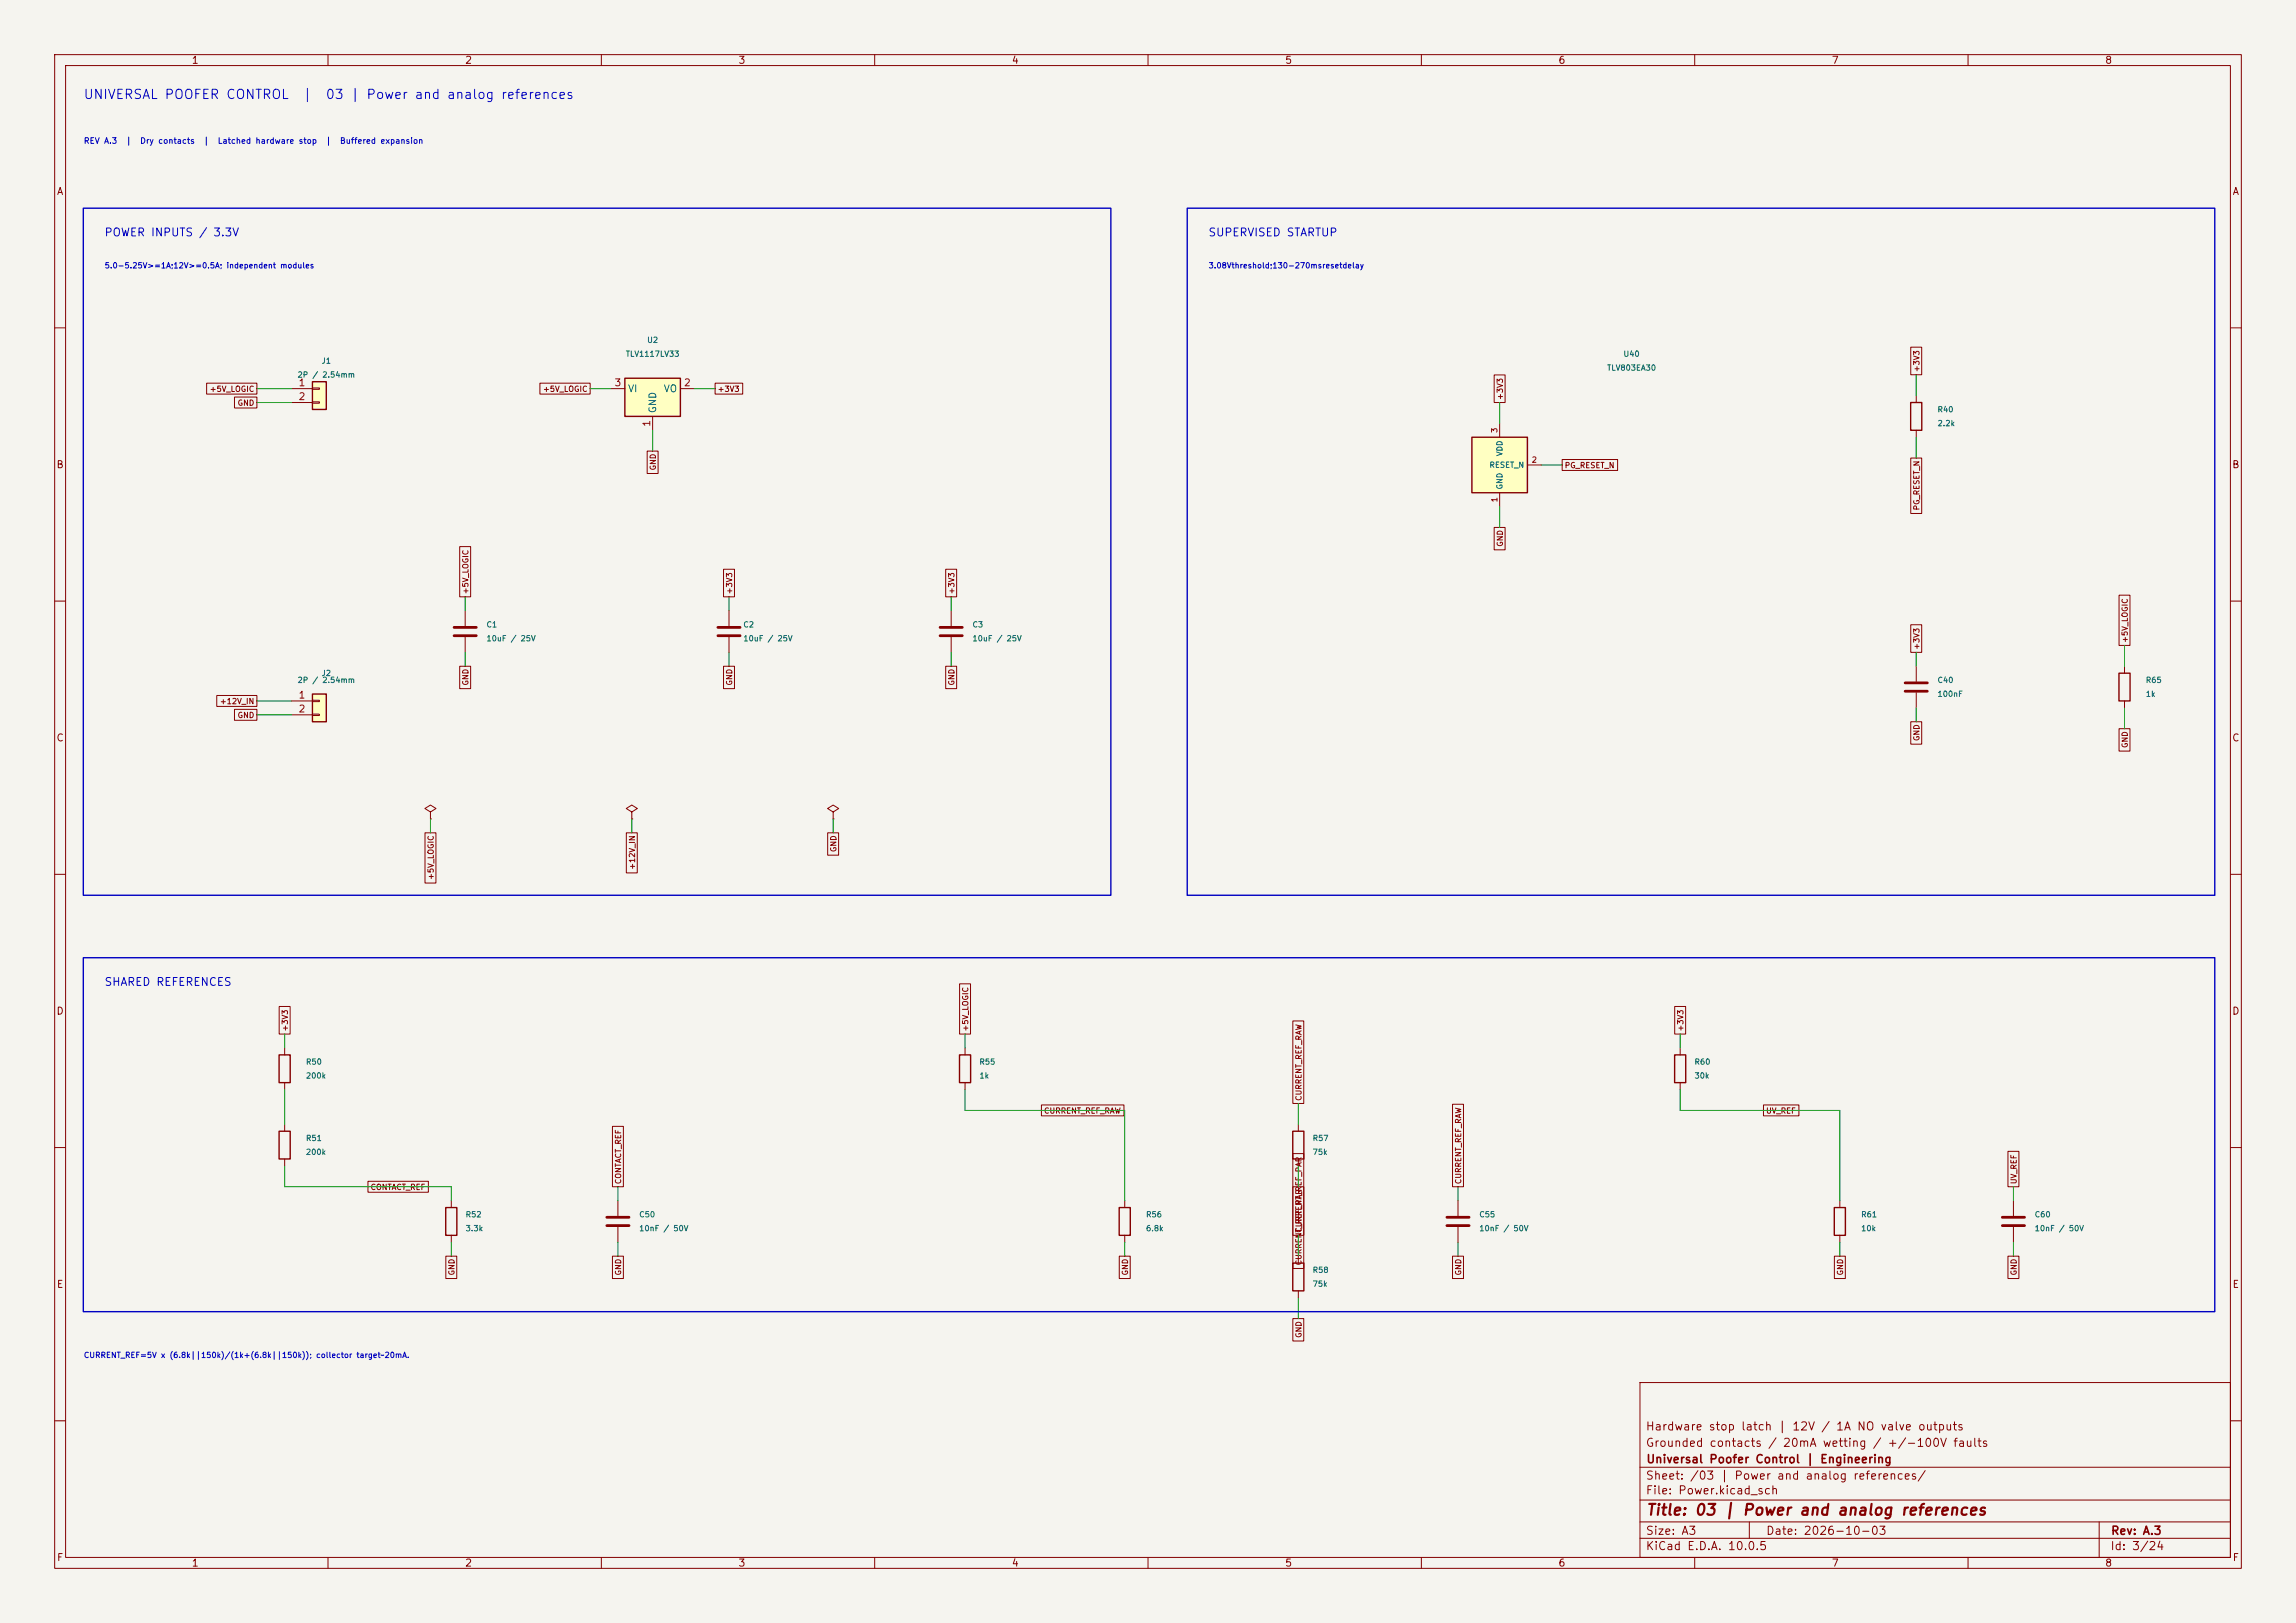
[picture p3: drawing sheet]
<svg xmlns="http://www.w3.org/2000/svg" width="420mm" height="297mm" viewBox="0 0 420 297" stroke-linecap="round" stroke-linejoin="round" font-family="sans-serif">
<defs><g id="words">
<text font-size="2" fill="#840000" x="301" y="277.8">Title: 03 | Power and analog references</text>
<g font-size="1.7" fill="#0000c2">
<text x="15.2" y="18.5">UNIVERSAL POOFER CONTROL</text>
<text x="55.2" y="18.5">|</text>
<text x="59.5" y="18.5">03 | Power and analog references</text>
</g>
<g font-size="1.5" fill="#840000">
<text x="300.9" y="262.1">Hardware stop latch | 12V / 1A NO valve outputs</text>
<text x="300.9" y="265.1">Grounded contacts / 20mA wetting / +/-100V faults</text>
<text x="301" y="268.1">Universal Poofer Control | Engineering</text>
<text x="300.9" y="273.8">File: Power.kicad_sch</text>
<text x="300.9" y="271.1">Sheet: /03 | Power and analog references/</text>
<text x="300.9" y="281.2">Size: A3</text>
<text x="322.9" y="281.2">Date: 2026-10-03</text>
<text x="386" y="281.2">Rev: A.3</text>
<text x="300.9" y="284">KiCad E.D.A. 10.0.5</text>
<text x="385.9" y="284">Id: 3/24</text>
</g>
<g font-size="1.4" fill="#0000c2">
<text x="19" y="43.6">POWER INPUTS / 3.3V</text>
<text x="220.9" y="43.6">SUPERVISED STARTUP</text>
<text x="19" y="180.8">SHARED REFERENCES</text>
</g>
<g font-size="1.3" fill="#840000">
<text x="35" y="12">1</text>
<text x="85" y="12">2</text>
<text x="135" y="12">3</text>
<text x="185" y="12">4</text>
<text x="235" y="12">5</text>
<text x="285" y="12">6</text>
<text x="335" y="12">7</text>
<text x="385" y="12">8</text>
<text x="10.3" y="36">A</text>
<text x="408.3" y="36">A</text>
<text x="10.2" y="86">B</text>
<text x="408.2" y="86">B</text>
<text x="10.2" y="136">C</text>
<text x="408.2" y="136">C</text>
<text x="10.2" y="186">D</text>
<text x="408.2" y="186">D</text>
<text x="10.3" y="236">E</text>
<text x="408.3" y="236">E</text>
<text x="10.3" y="286">F</text>
<text x="35" y="287">1</text>
<text x="85" y="287">2</text>
<text x="135" y="287">3</text>
<text x="185" y="287">4</text>
<text x="235" y="287">5</text>
<text x="285" y="287">6</text>
<text x="335" y="287">7</text>
<text x="385" y="287">8</text>
<text x="408.3" y="286">F</text>
</g>
<g font-size="1.3" fill="#a90000">
<text x="54.5" y="71">1</text>
<text x="112.3" y="71">3</text>
<text x="125" y="71">2</text>
<text x="54.5" y="73.5">2</text>
<text x="119.2" y="78.2" transform="rotate(-90 119.2 78.2)">1</text>
<text x="54.5" y="128.1">1</text>
<text x="54.5" y="130.7">2</text>
</g>
<g font-size="1.3" fill="#006464">
<text x="114.8" y="72.1">VI</text>
<text x="120.3" y="75.7" transform="rotate(-90 120.3 75.7)">GND</text>
<text x="121.3" y="72.1">VO</text>
</g>
<g font-size="1.1" fill="#0000c2">
<text x="15.2" y="26.6">REV A.3</text>
<text x="22.9" y="26.6">|</text>
<text x="25.5" y="26.6">Dry contacts</text>
<text x="37.1" y="26.6">|</text>
<text x="39.7" y="26.6">Latched hardware stop</text>
<text x="59.5" y="26.6">|</text>
<text x="62.1" y="26.6">Buffered expansion</text>
</g>
<g font-size="1" fill="#0000c2">
<text x="19.1" y="49.4">5.0-5.25V&gt;=1A;12V&gt;=0.5A; independent modules</text>
<text x="221" y="49.4">3.08Vthreshold;130-270msresetdelay</text>
<text x="15.2" y="248.7">CURRENT_REF=5V x (6.8k||150k)/(1k+(6.8k||150k)); collector target~20mA.</text>
</g>
<g font-size="1" fill="#006464">
<text x="114.4" y="65.5">TLV1117LV33</text>
<text x="118.3" y="63">U2</text>
<text x="296.9" y="65.5">U40</text>
<text x="54.3" y="69.3">2P / 2.54mm</text>
<text x="58.7" y="66.8">J1</text>
<text x="293.9" y="68.1">TLV803EA30</text>
<text x="354.3" y="75.7">R40</text>
<text x="275.1" y="83.6" transform="rotate(-90 275.1 83.6)">VDD</text>
<text x="354.3" y="78.2">2.2k</text>
<text x="272.4" y="85.8">RESET_N</text>
<text x="275.1" y="89.7" transform="rotate(-90 275.1 89.7)">GND</text>
<text x="88.9" y="115.1">C1</text>
<text x="88.9" y="117.6">10uF / 25V</text>
<text x="135.9" y="115.1">C2</text>
<text x="135.9" y="117.6">10uF / 25V</text>
<text x="177.8" y="115.1">C3</text>
<text x="177.8" y="117.6">10uF / 25V</text>
<text x="54.3" y="125.2">2P / 2.54mm</text>
<text x="58.7" y="123.9">J2</text>
<text x="354.3" y="125.2">C40</text>
<text x="392.4" y="125.2">R65</text>
<text x="354.3" y="127.8">100nF</text>
<text x="392.4" y="127.8">1k</text>
<text x="55.9" y="195.1">R50</text>
<text x="55.9" y="197.6">200k</text>
<text x="179.1" y="195.1">R55</text>
<text x="179.1" y="197.6">1k</text>
<text x="309.9" y="195.1">R60</text>
<text x="309.9" y="197.6">30k</text>
<text x="55.9" y="209">R51</text>
<text x="240" y="209">R57</text>
<text x="55.9" y="211.6">200k</text>
<text x="240" y="211.6">75k</text>
<text x="85.1" y="223">R52</text>
<text x="85.1" y="225.5">3.3k</text>
<text x="116.8" y="223">C50</text>
<text x="116.8" y="225.5">10nF / 50V</text>
<text x="209.5" y="223">R56</text>
<text x="209.5" y="225.5">6.8k</text>
<text x="270.5" y="223">C55</text>
<text x="270.5" y="225.5">10nF / 50V</text>
<text x="340.3" y="223">R61</text>
<text x="340.3" y="225.5">10k</text>
<text x="372.1" y="223">C60</text>
<text x="372.1" y="225.5">10nF / 50V</text>
<text x="240" y="233.2">R58</text>
<text x="240" y="235.7">75k</text>
</g>
<g font-size="1" fill="#840000">
<text x="38.3" y="71.9">+5V_LOGIC</text>
<text x="99.2" y="71.9">+5V_LOGIC</text>
<text x="131.2" y="71.9">+3V3</text>
<text x="351.3" y="68.2" transform="rotate(-90 351.3 68.2)">+3V3</text>
<text x="43.4" y="74.5">GND</text>
<text x="275.1" y="73.3" transform="rotate(-90 275.1 73.3)">+3V3</text>
<text x="120.2" y="86.2" transform="rotate(-90 120.2 86.2)">GND</text>
<text x="286.1" y="85.9">PG_RESET_N</text>
<text x="351.3" y="93.5" transform="rotate(-90 351.3 93.5)">PG_RESET_N</text>
<text x="275.1" y="100.1" transform="rotate(-90 275.1 100.1)">GND</text>
<text x="85.9" y="108.8" transform="rotate(-90 85.9 108.8)">+5V_LOGIC</text>
<text x="134.2" y="108.8" transform="rotate(-90 134.2 108.8)">+3V3</text>
<text x="174.8" y="108.8" transform="rotate(-90 174.8 108.8)">+3V3</text>
<text x="351.3" y="119" transform="rotate(-90 351.3 119)">+3V3</text>
<text x="389.4" y="117.7" transform="rotate(-90 389.4 117.7)">+5V_LOGIC</text>
<text x="85.9" y="125.5" transform="rotate(-90 85.9 125.5)">GND</text>
<text x="134.2" y="125.5" transform="rotate(-90 134.2 125.5)">GND</text>
<text x="174.8" y="125.5" transform="rotate(-90 174.8 125.5)">GND</text>
<text x="40.1" y="129.1">+12V_IN</text>
<text x="43.4" y="131.6">GND</text>
<text x="351.3" y="135.7" transform="rotate(-90 351.3 135.7)">GND</text>
<text x="389.4" y="137" transform="rotate(-90 389.4 137)">GND</text>
<text x="79.6" y="161.1" transform="rotate(-90 79.6 161.1)">+5V_LOGIC</text>
<text x="116.4" y="159.3" transform="rotate(-90 116.4 159.3)">+12V_IN</text>
<text x="153.2" y="156" transform="rotate(-90 153.2 156)">GND</text>
<text x="52.9" y="188.9" transform="rotate(-90 52.9 188.9)">+3V3</text>
<text x="177.4" y="188.9" transform="rotate(-90 177.4 188.9)">+5V_LOGIC</text>
<text x="308.2" y="188.9" transform="rotate(-90 308.2 188.9)">+3V3</text>
<text x="238.3" y="201.6" transform="rotate(-90 238.3 201.6)">CURRENT_REF_RAW</text>
<text x="190.9" y="204">CURRENT_REF_RAW</text>
<text x="323" y="204">UV_REF</text>
<text x="67.7" y="218">CONTACT_REF</text>
<text x="113.9" y="216.8" transform="rotate(-90 113.9 216.8)">CONTACT_REF</text>
<text x="267.5" y="216.8" transform="rotate(-90 267.5 216.8)">CURRENT_REF_RAW</text>
<text x="369.1" y="216.8" transform="rotate(-90 369.1 216.8)">UV_REF</text>
<text x="238.3" y="225.7" transform="rotate(-90 238.3 225.7)">CURRENT_REF_PAR</text>
<text x="83.4" y="233.5" transform="rotate(-90 83.4 233.5)">GND</text>
<text x="113.9" y="233.5" transform="rotate(-90 113.9 233.5)">GND</text>
<text x="206.6" y="233.5" transform="rotate(-90 206.6 233.5)">GND</text>
<text x="267.5" y="233.5" transform="rotate(-90 267.5 233.5)">GND</text>
<text x="337.4" y="233.5" transform="rotate(-90 337.4 233.5)">GND</text>
<text x="369.1" y="233.5" transform="rotate(-90 369.1 233.5)">GND</text>
<text x="238.3" y="244.9" transform="rotate(-90 238.3 244.9)">GND</text>
</g>
<g font-size="1" fill="#a90000">
<text x="274.1" y="79.3" transform="rotate(-90 274.1 79.3)">3</text>
<text x="280.1" y="84.9">2</text>
<text x="274.1" y="92" transform="rotate(-90 274.1 92)">1</text>
</g>
</g></defs>
<path d="M0 0h420v297h-420z" fill="#f5f4ef" stroke="#f5f4ef" stroke-width=".18"/>
<g fill="none" stroke="#840000" stroke-width=".18">
<path d="M10 10h400v277h-400zM12 12h396v273h-396zM60 10v2M110 10v2M160 10v2M210 10v2M260 10v2M310 10v2M360 10v2M10 60h2M408 60h2M10 110h2"/>
<path d="M408 110h2M10 160h2M408 160h2M176.5 191.8v1.2M176.5 198.1v1.3M10 210h2M408 210h2M300 253h108v32h-108zM10 260h2M300 278.5h108M300 274.5h108M300 268.5h108"/>
<path d="M320 278.5v3M384 278.5v6.5M408 260h2M60 285v2M110 285v2M160 285v2M210 285v2M260 285v2M300 281.5h108M310 285v2M360 285v2"/>
</g>
<path d="M175.5 193h2v5.1h-2z" fill="none" stroke="#840000" stroke-width=".25"/>
<path d="M57.1 69.9h2.6v5h-2.6z" fill="#ffffc2"/>
<path d="M57.1 69.9h2.6v5h-2.6zM51.1 193h2v5.1h-2zM306.3 193h2.1v5.1h-2.1zM51.1 207h2v5.1h-2zM236.5 207h2v5.1h-2zM204.7 221h2.1v5.1h-2.1zM236.5 231.1h2v5.1h-2zM335.5 221h2.1v5.1h-2.1z" fill="none" stroke="#840000" stroke-width=".25"/>
<g fill="none" stroke="#840000" stroke-width=".18">
<path d="M53.3 71.1h3.8M53.3 73.7h3.8M57.1 71h1.3v.2h-1.3zM57.1 73.5h1.3v.3h-1.3zM85.1 111.8v2.8M85.1 116.6v2.8M52.1 191.8v1.2M52.1 198.1v1.3M307.3 191.8v1.2M307.3 198.1v1.3M52.1 205.7v1.3M52.1 212.1v1.3"/>
<path d="M205.7 219.7v1.3M237.5 205.7v1.3M237.5 212.1v1.3M266.7 219.7v2.8M336.5 219.7v1.3M368.3 219.7v2.8M205.7 226.1v1.2M237.5 229.9v1.2M237.5 236.2v1.3M266.7 224.5v2.8M336.5 226.1v1.2M368.3 224.5v2.8"/>
</g>
<path d="M83.1 114.8h4M83.1 116.3h4M264.7 222.8h4M264.7 224.3h4M366.3 222.8h4M366.3 224.3h4" fill="none" stroke="#840000" stroke-width=".51"/>
<path d="M114.3 69.2h10.2v7h-10.2z" fill="#ffffc2"/>
<path d="M114.3 69.2h10.2v7h-10.2zM81.5 221h2.1v5.1h-2.1z" fill="none" stroke="#840000" stroke-width=".25"/>
<path d="M111.8 71.1h2.5M119.4 76.2v2.5M124.5 71.1h2.5M78.7 148.6l1.1-.6-1.1-.7-1 .7 1 .6v1.3M78.7 149.9h.1M115.6 148.6l1-.6-1-.7-1 .7 1 .6v1.3M115.6 149.9h.1M152.4 148.6l1-.6-1-.7-1 .7 1 .6v1.3M152.4 149.9h.1M82.5 219.7v1.3M82.5 226.1v1.2" fill="none" stroke="#840000" stroke-width=".18"/>
<path d="M57.1 127h2.6v5.1h-2.6z" fill="#ffffc2"/>
<path d="M349.5 73.7h2v5h-2zM57.1 127h2.6v5.1h-2.6zM387.6 123.2h2v5.1h-2z" fill="none" stroke="#840000" stroke-width=".25"/>
<g fill="none" stroke="#840000" stroke-width=".18">
<path d="M350.5 72.4v1.3M350.5 78.7v1.3M133.3 111.8v2.8M133.3 116.6v2.8M174 111.8v2.8M174 116.6v2.8M53.3 128.3h3.8M53.3 130.8h3.8M57.1 128.1h1.3v.3h-1.3zM57.1 130.7h1.3v.2h-1.3zM350.5 121.9v2.8M350.5 126.7v2.8"/>
<path d="M388.6 121.9v1.3M388.6 128.3v1.2M113 219.7v2.8M113 224.5v2.8"/>
</g>
<path d="M131.3 114.8h4.1M131.3 116.3h4.1M172 114.8h4M172 116.3h4M348.5 125h4.1M348.5 126.5h4.1M111 222.8h4.1M111 224.3h4.1" fill="none" stroke="#840000" stroke-width=".51"/>
<path d="M269.2 80h10.2v10.2h-10.2z" fill="#ffffc2"/>
<path d="M269.2 80h10.2v10.2h-10.2z" fill="none" stroke="#840000" stroke-width=".25"/>
<g fill="none" stroke="#840000" stroke-width=".18">
<path d="M37.8 70.1h9.2v2h-9.2zM42.9 72.7h4.1v2h-4.1zM98.8 70.1h9.1v2h-9.1zM130.8 70.1h5.1v2h-5.1zM273.3 68.6h2v5.1h-2zM274.3 77.5v2.5M349.5 63.5h2v5.1h-2zM118.4 82.6h2v4h-2zM273.3 96.5h2v4.1h-2zM274.3 90.2v2.5M279.4 85.1h2.5M285.7 84.1h10.2v2h-10.2z"/>
<path d="M349.5 83.8h2v10.2h-2zM84.1 100h2v9.2h-2zM132.3 104.2h2.1v5h-2.1zM173 104.2h2v5h-2zM349.5 114.3h2v5.1h-2zM387.6 108.9h2v9.2h-2zM39.7 127.3h7.3v2h-7.3zM42.9 129.8h4.1v2h-4.1zM84.1 121.9h2v4.1h-2zM132.3 121.9h2.1v4.1h-2.1zM173 121.9h2v4.1h-2zM349.5 132.1h2v4.1h-2z"/>
<path d="M387.6 133.4h2v4h-2zM77.7 152.4h2v9.2h-2zM114.6 152.4h2v7.3h-2zM151.4 152.4h2v4.1h-2zM51.1 184.2h2v5h-2zM175.5 180h2v9.2h-2zM236.5 186.8h2v15.1h-2zM306.3 184.2h2v5h-2zM67.3 216.2h11.1v2h-11.1zM112 206.1h2v11.1h-2zM190.5 202.2h15.1v2h-15.1zM236.5 211.1h2v15h-2z"/>
<path d="M236.5 217.2h2v14.9h-2zM265.7 202.1h2v15.1h-2zM322.6 202.2h6.5v2h-6.5zM367.3 210.7h2v6.5h-2zM81.5 229.9h2.1v4.1h-2.1zM112 229.9h2v4.1h-2zM204.7 229.9h2v4.1h-2zM265.7 229.9h2v4.1h-2zM335.5 229.9h2.1v4.1h-2.1zM367.3 229.9h2v4.1h-2zM236.5 241.3h2v4.1h-2z"/>
</g>
<g fill="none" stroke="#009600" stroke-width=".18">
<path d="M47 71.1h6.3M47 73.7h6.3M107.9 71.1h3.9M119.4 78.7v3.9M127 71.1h3.8M274.3 73.7v3.8M350.5 68.6v3.8M274.3 92.7v3.8M281.9 85.1h3.8M350.5 80v3.8M85.1 109.2v2.6M85.1 119.4v2.5"/>
<path d="M133.3 109.2v2.6M133.3 119.4v2.5M174 109.2v2.6M174 119.4v2.5M350.5 119.4v2.5M388.6 118.1v3.8M47 130.8h6.3M47 128.3h6.3M350.5 129.5v2.6M388.6 129.5v3.9M78.7 149.9v2.5M115.6 149.9v2.5"/>
<path d="M152.4 149.9v2.5M52.1 189.2v2.6M52.1 199.4v6.3M176.5 199.4v3.8h29.2v16.5M176.5 189.2v2.6M307.3 189.2v2.6M307.3 199.4v3.8h29.2v16.5M52.1 213.4v3.8h30.4v2.5M113 217.2v2.5M237.5 201.9v3.8M237.5 213.4v3.8M266.7 217.2v2.5"/>
<path d="M368.3 217.2v2.5M82.5 227.3v2.6M113 227.3v2.6M205.7 227.3v2.6M237.5 226.1v3.8M237.5 237.5v3.8M266.7 227.3v2.6M336.5 227.3v2.6M368.3 227.3v2.6"/>
</g>
<path d="M15.2 38.1h188v125.7h-188zM217.2 38.1h187.9v125.7h-187.9zM15.2 175.3h389.9v64.7h-389.9z" fill="none" stroke="#0000c2" stroke-width=".25"/>
<use href="#words"/>
</svg>
